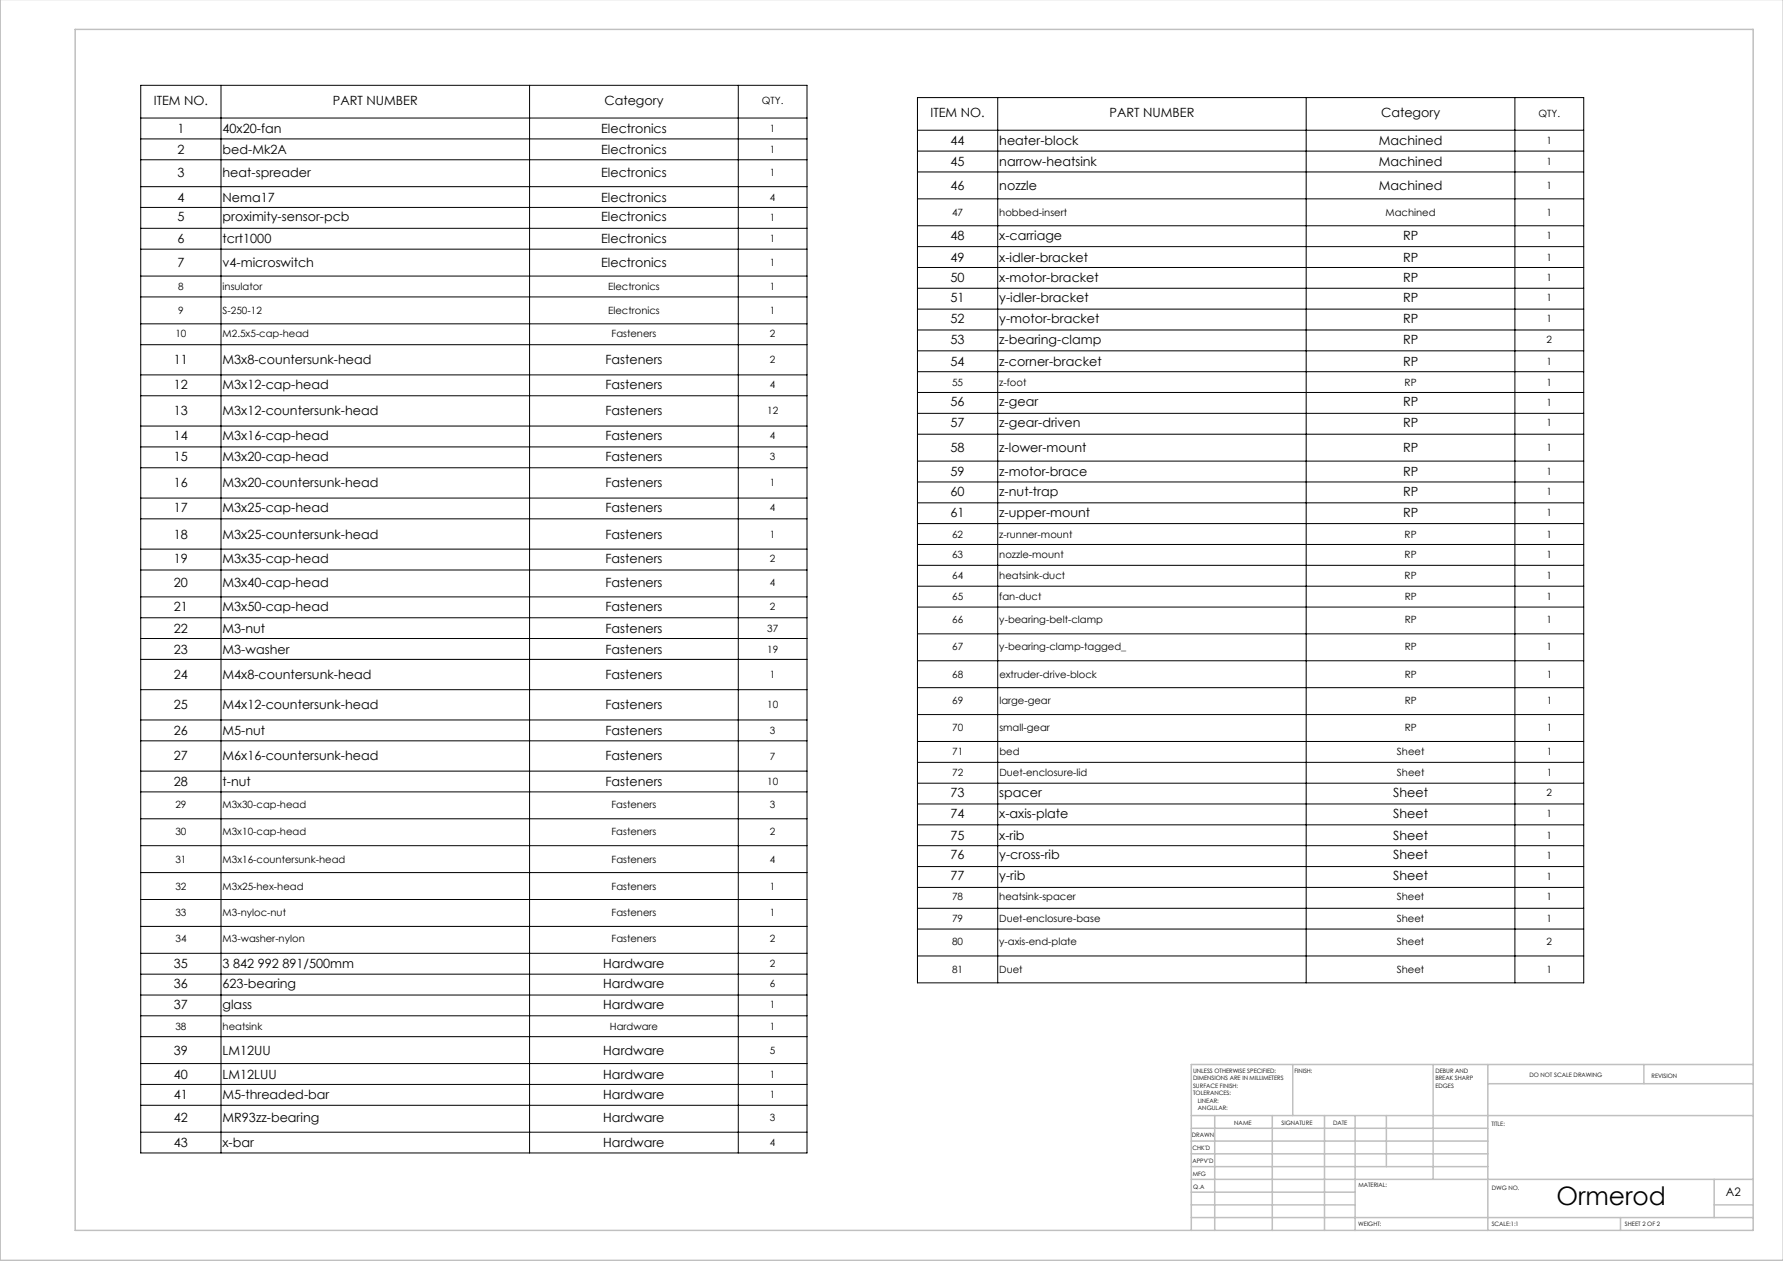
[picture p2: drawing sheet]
<svg xmlns="http://www.w3.org/2000/svg" width="594mm" height="420mm" viewBox="0 0 594 420" stroke-linecap="round" stroke-linejoin="round" font-family="sans-serif">
<defs><g id="words">
<text font-size="8.5" x="518.5" y="401.5">Ormerod</text>
<g font-size="4.2">
<text x="51.2" y="35">ITEM NO.</text>
<text x="110.9" y="35">PART NUMBER</text>
<text x="201.4" y="35">Category</text>
<text x="310" y="39.1">ITEM NO.</text>
<text x="369.7" y="39.1">PART NUMBER</text>
<text x="460.1" y="39.1">Category</text>
<text x="59.1" y="44.3">1</text>
<text x="74.1" y="44.3">40x20-fan</text>
<text x="200.2" y="44.3">Electronics</text>
<text x="59.1" y="51.2">2</text>
<text x="74.1" y="51.2">bed-Mk2A</text>
<text x="200.2" y="51.2">Electronics</text>
<text x="316.7" y="48.4">44</text>
<text x="332.9" y="48.4">heater-block</text>
<text x="459.4" y="48.4">Machined</text>
<text x="59.1" y="58.8">3</text>
<text x="74.1" y="58.8">heat-spreader</text>
<text x="200.2" y="58.8">Electronics</text>
<text x="316.7" y="55.3">45</text>
<text x="332.9" y="55.3">narrow-heatsink</text>
<text x="459.4" y="55.3">Machined</text>
<text x="316.7" y="63.3">46</text>
<text x="332.9" y="63.3">nozzle</text>
<text x="459.4" y="63.3">Machined</text>
<text x="59.1" y="67.1">4</text>
<text x="74.1" y="67.1">Nema17</text>
<text x="200.2" y="67.1">Electronics</text>
<text x="59.1" y="73.7">5</text>
<text x="74.1" y="73.7">proximity-sensor-pcb</text>
<text x="200.2" y="73.7">Electronics</text>
<text x="59.1" y="81">6</text>
<text x="74.1" y="81">tcrt1000</text>
<text x="200.2" y="81">Electronics</text>
<text x="316.7" y="79.8">48</text>
<text x="332.9" y="79.8">x-carriage</text>
<text x="467.4" y="79.8">RP</text>
<text x="59.1" y="89">7</text>
<text x="74.1" y="89">v4-microswitch</text>
<text x="200.2" y="89">Electronics</text>
<text x="316.7" y="87.1">49</text>
<text x="332.9" y="87.1">x-idler-bracket</text>
<text x="467.4" y="87.1">RP</text>
<text x="316.7" y="94.1">50</text>
<text x="332.9" y="94.1">x-motor-bracket</text>
<text x="467.4" y="94.1">RP</text>
<text x="316.7" y="100.6">51</text>
<text x="332.9" y="100.6">y-idler-bracket</text>
<text x="467.4" y="100.6">RP</text>
<text x="316.7" y="107.6">52</text>
<text x="332.9" y="107.6">y-motor-bracket</text>
<text x="467.4" y="107.6">RP</text>
<text x="316.7" y="114.5">53</text>
<text x="332.9" y="114.5">z-bearing-clamp</text>
<text x="467.4" y="114.5">RP</text>
<text x="57.9" y="121.3">11</text>
<text x="74.1" y="121.3">M3x8-countersunk-head</text>
<text x="201.7" y="121.3">Fasteners</text>
<text x="316.7" y="121.8">54</text>
<text x="332.9" y="121.8">z-corner-bracket</text>
<text x="467.4" y="121.8">RP</text>
<text x="57.9" y="129.5">12</text>
<text x="74.1" y="129.5">M3x12-cap-head</text>
<text x="201.7" y="129.5">Fasteners</text>
<text x="316.7" y="135.3">56</text>
<text x="332.9" y="135.3">z-gear</text>
<text x="467.4" y="135.3">RP</text>
<text x="57.9" y="138.4">13</text>
<text x="74.1" y="138.4">M3x12-countersunk-head</text>
<text x="201.7" y="138.4">Fasteners</text>
<text x="316.7" y="142.3">57</text>
<text x="332.9" y="142.3">z-gear-driven</text>
<text x="467.4" y="142.3">RP</text>
<text x="57.9" y="146.5">14</text>
<text x="74.1" y="146.5">M3x16-cap-head</text>
<text x="201.7" y="146.5">Fasteners</text>
<text x="57.9" y="153.4">15</text>
<text x="74.1" y="153.4">M3x20-cap-head</text>
<text x="201.7" y="153.4">Fasteners</text>
<text x="316.7" y="150.6">58</text>
<text x="332.9" y="150.6">z-lower-mount</text>
<text x="467.4" y="150.6">RP</text>
<text x="316.7" y="158.6">59</text>
<text x="332.9" y="158.6">z-motor-brace</text>
<text x="467.4" y="158.6">RP</text>
<text x="57.9" y="162.3">16</text>
<text x="74.1" y="162.3">M3x20-countersunk-head</text>
<text x="201.7" y="162.3">Fasteners</text>
<text x="316.7" y="165.1">60</text>
<text x="332.9" y="165.1">z-nut-trap</text>
<text x="467.4" y="165.1">RP</text>
<text x="57.9" y="170.5">17</text>
<text x="74.1" y="170.5">M3x25-cap-head</text>
<text x="201.7" y="170.5">Fasteners</text>
<text x="316.7" y="172.1">61</text>
<text x="332.9" y="172.1">z-upper-mount</text>
<text x="467.4" y="172.1">RP</text>
<text x="57.9" y="179.4">18</text>
<text x="74.1" y="179.4">M3x25-countersunk-head</text>
<text x="201.7" y="179.4">Fasteners</text>
<text x="57.9" y="187.5">19</text>
<text x="74.1" y="187.5">M3x35-cap-head</text>
<text x="201.7" y="187.5">Fasteners</text>
<text x="57.9" y="195.4">20</text>
<text x="74.1" y="195.4">M3x40-cap-head</text>
<text x="201.7" y="195.4">Fasteners</text>
<text x="57.9" y="203.4">21</text>
<text x="74.1" y="203.4">M3x50-cap-head</text>
<text x="201.7" y="203.4">Fasteners</text>
<text x="57.9" y="210.7">22</text>
<text x="74.1" y="210.7">M3-nut</text>
<text x="201.7" y="210.7">Fasteners</text>
<text x="57.9" y="217.7">23</text>
<text x="74.1" y="217.7">M3-washer</text>
<text x="201.7" y="217.7">Fasteners</text>
<text x="57.9" y="226.2">24</text>
<text x="74.1" y="226.2">M4x8-countersunk-head</text>
<text x="201.7" y="226.2">Fasteners</text>
<text x="57.9" y="236.3">25</text>
<text x="74.1" y="236.3">M4x12-countersunk-head</text>
<text x="201.7" y="236.3">Fasteners</text>
<text x="57.9" y="244.8">26</text>
<text x="74.1" y="244.8">M5-nut</text>
<text x="201.7" y="244.8">Fasteners</text>
<text x="57.9" y="253.3">27</text>
<text x="74.1" y="253.3">M6x16-countersunk-head</text>
<text x="201.7" y="253.3">Fasteners</text>
<text x="57.9" y="261.8">28</text>
<text x="74.1" y="261.8">t-nut</text>
<text x="201.7" y="261.8">Fasteners</text>
<text x="316.7" y="265.4">73</text>
<text x="332.9" y="265.4">spacer</text>
<text x="464.1" y="265.4">Sheet</text>
<text x="316.7" y="272.4">74</text>
<text x="332.9" y="272.4">x-axis-plate</text>
<text x="464.1" y="272.4">Sheet</text>
<text x="316.7" y="279.7">75</text>
<text x="332.9" y="279.7">x-rib</text>
<text x="464.1" y="279.7">Sheet</text>
<text x="316.7" y="286.3">76</text>
<text x="332.9" y="286.3">y-cross-rib</text>
<text x="464.1" y="286.3">Sheet</text>
<text x="316.7" y="293.2">77</text>
<text x="332.9" y="293.2">y-rib</text>
<text x="464.1" y="293.2">Sheet</text>
<text x="57.9" y="322.5">35</text>
<text x="74.1" y="322.5">3 842 992 891/500mm</text>
<text x="201" y="322.5">Hardware</text>
<text x="57.9" y="329">36</text>
<text x="74.1" y="329">623-bearing</text>
<text x="201" y="329">Hardware</text>
<text x="57.9" y="336">37</text>
<text x="74.1" y="336">glass</text>
<text x="201" y="336">Hardware</text>
<text x="57.9" y="351.3">39</text>
<text x="74.1" y="351.3">LM12UU</text>
<text x="201" y="351.3">Hardware</text>
<text x="57.9" y="359.2">40</text>
<text x="74.1" y="359.2">LM12LUU</text>
<text x="201" y="359.2">Hardware</text>
<text x="57.9" y="366.2">41</text>
<text x="74.1" y="366.2">M5-threaded-bar</text>
<text x="201" y="366.2">Hardware</text>
<text x="57.9" y="373.7">42</text>
<text x="74.1" y="373.7">MR93zz-bearing</text>
<text x="201" y="373.7">Hardware</text>
<text x="57.9" y="382.1">43</text>
<text x="74.1" y="382.1">x-bar</text>
<text x="201" y="382.1">Hardware</text>
</g>
<text font-size="3.9" x="575" y="398.4">A2</text>
<g font-size="3.3">
<text x="253.8" y="34.8">QTY.</text>
<text x="512.6" y="38.8">QTY.</text>
<text x="256.5" y="44">1</text>
<text x="256.5" y="50.9">1</text>
<text x="515.2" y="48">1</text>
<text x="256.5" y="58.6">1</text>
<text x="515.2" y="55">1</text>
<text x="515.2" y="62.9">1</text>
<text x="256.5" y="66.8">4</text>
<text x="317.2" y="71.9">47</text>
<text x="332.9" y="71.9">hobbed-insert</text>
<text x="461.6" y="71.9">Machined</text>
<text x="515.2" y="71.9">1</text>
<text x="256.5" y="73.5">1</text>
<text x="256.5" y="80.7">1</text>
<text x="515.2" y="79.5">1</text>
<text x="256.5" y="88.7">1</text>
<text x="515.2" y="86.8">1</text>
<text x="515.2" y="93.7">1</text>
<text x="59.4" y="96.6">8</text>
<text x="74.2" y="96.6">insulator</text>
<text x="202.6" y="96.6">Electronics</text>
<text x="256.5" y="96.6">1</text>
<text x="515.2" y="100.4">1</text>
<text x="59.4" y="104.6">9</text>
<text x="74.2" y="104.6">S-250-12</text>
<text x="202.6" y="104.6">Electronics</text>
<text x="256.5" y="104.6">1</text>
<text x="515.2" y="107.3">1</text>
<text x="58.4" y="112.2">10</text>
<text x="74.2" y="112.2">M2.5x5-cap-head</text>
<text x="203.7" y="112.2">Fasteners</text>
<text x="256.5" y="112.2">2</text>
<text x="515.2" y="114.3">2</text>
<text x="256.5" y="121">2</text>
<text x="515.2" y="121.5">1</text>
<text x="256.5" y="129.2">4</text>
<text x="317.2" y="128.5">55</text>
<text x="332.9" y="128.5">z-foot</text>
<text x="468" y="128.5">RP</text>
<text x="515.2" y="128.5">1</text>
<text x="515.2" y="135.1">1</text>
<text x="255.6" y="138.1">12</text>
<text x="515.2" y="142">1</text>
<text x="256.5" y="146.3">4</text>
<text x="256.5" y="153.2">3</text>
<text x="515.2" y="150.3">1</text>
<text x="515.2" y="158.2">1</text>
<text x="256.5" y="162">1</text>
<text x="515.2" y="164.9">1</text>
<text x="256.5" y="170.2">4</text>
<text x="515.2" y="171.8">1</text>
<text x="256.5" y="179">1</text>
<text x="317.2" y="179.1">62</text>
<text x="332.9" y="179.1">z-runner-mount</text>
<text x="468" y="179.1">RP</text>
<text x="515.2" y="179.1">1</text>
<text x="256.5" y="187.3">2</text>
<text x="317.2" y="186">63</text>
<text x="332.9" y="186">nozzle-mount</text>
<text x="468" y="186">RP</text>
<text x="515.3" y="186">1</text>
<text x="256.5" y="195.2">4</text>
<text x="317.2" y="193">64</text>
<text x="332.9" y="193">heatsink-duct</text>
<text x="468" y="193">RP</text>
<text x="515.3" y="193">1</text>
<text x="256.5" y="203.2">2</text>
<text x="317.2" y="199.9">65</text>
<text x="332.9" y="199.9">fan-duct</text>
<text x="468" y="199.9">RP</text>
<text x="515.3" y="199.9">1</text>
<text x="317.2" y="207.5">66</text>
<text x="332.9" y="207.5">y-bearing-belt-clamp</text>
<text x="468" y="207.5">RP</text>
<text x="515.3" y="207.5">1</text>
<text x="255.6" y="210.4">37</text>
<text x="255.6" y="217.3">19</text>
<text x="317.2" y="216.5">67</text>
<text x="332.9" y="216.5">y-bearing-clamp-tagged_</text>
<text x="468" y="216.5">RP</text>
<text x="515.3" y="216.5">1</text>
<text x="256.5" y="225.9">1</text>
<text x="317.2" y="225.8">68</text>
<text x="332.9" y="225.8">extruder-drive-block</text>
<text x="468" y="225.8">RP</text>
<text x="515.3" y="225.8">1</text>
<text x="255.6" y="235.9">10</text>
<text x="317.2" y="234.4">69</text>
<text x="332.9" y="234.4">large-gear</text>
<text x="468" y="234.4">RP</text>
<text x="515.3" y="234.4">1</text>
<text x="256.5" y="244.5">3</text>
<text x="317.2" y="243.4">70</text>
<text x="332.9" y="243.4">small-gear</text>
<text x="468" y="243.4">RP</text>
<text x="515.3" y="243.4">1</text>
<text x="317.2" y="251.6">71</text>
<text x="332.9" y="251.6">bed</text>
<text x="465.4" y="251.6">Sheet</text>
<text x="515.3" y="251.6">1</text>
<text x="256.5" y="253">7</text>
<text x="255.6" y="261.5">10</text>
<text x="317.2" y="258.6">72</text>
<text x="332.9" y="258.6">Duet-enclosure-lid</text>
<text x="465.4" y="258.6">Sheet</text>
<text x="515.3" y="258.6">1</text>
<text x="58.4" y="269.1">29</text>
<text x="74.2" y="269.1">M3x30-cap-head</text>
<text x="203.7" y="269.1">Fasteners</text>
<text x="256.5" y="269.1">3</text>
<text x="515.2" y="265.2">2</text>
<text x="515.2" y="272.1">1</text>
<text x="58.4" y="278.1">30</text>
<text x="74.2" y="278.1">M3x10-cap-head</text>
<text x="203.7" y="278.1">Fasteners</text>
<text x="256.5" y="278.1">2</text>
<text x="515.2" y="279.4">1</text>
<text x="58.4" y="287.4">31</text>
<text x="74.2" y="287.4">M3x16-countersunk-head</text>
<text x="203.7" y="287.4">Fasteners</text>
<text x="256.5" y="287.4">4</text>
<text x="515.2" y="286">1</text>
<text x="515.2" y="293">1</text>
<text x="58.4" y="296.3">32</text>
<text x="74.2" y="296.3">M3x25-hex-head</text>
<text x="203.7" y="296.3">Fasteners</text>
<text x="256.5" y="296.3">1</text>
<text x="317.2" y="299.9">78</text>
<text x="332.9" y="299.9">heatsink-spacer</text>
<text x="465.4" y="299.9">Sheet</text>
<text x="515.2" y="299.9">1</text>
<text x="58.5" y="305">33</text>
<text x="74.2" y="305">M3-nyloc-nut</text>
<text x="203.7" y="305">Fasteners</text>
<text x="256.5" y="305">1</text>
<text x="317.2" y="307.2">79</text>
<text x="332.9" y="307.2">Duet-enclosure-base</text>
<text x="465.4" y="307.2">Sheet</text>
<text x="515.2" y="307.2">1</text>
<text x="58.5" y="313.9">34</text>
<text x="74.2" y="313.9">M3-washer-nylon</text>
<text x="203.7" y="313.9">Fasteners</text>
<text x="256.5" y="313.9">2</text>
<text x="317.2" y="314.8">80</text>
<text x="332.9" y="314.8">y-axis-end-plate</text>
<text x="465.4" y="314.8">Sheet</text>
<text x="515.2" y="314.8">2</text>
<text x="256.5" y="322.2">2</text>
<text x="256.5" y="328.8">6</text>
<text x="317.2" y="324.1">81</text>
<text x="332.9" y="324.1">Duet</text>
<text x="465.4" y="324.1">Sheet</text>
<text x="515.2" y="324.1">1</text>
<text x="256.5" y="335.7">1</text>
<text x="58.4" y="343">38</text>
<text x="74.2" y="343">heatsink</text>
<text x="203.2" y="343">Hardware</text>
<text x="256.5" y="343">1</text>
<text x="256.5" y="351">5</text>
<text x="256.5" y="358.9">1</text>
<text x="256.5" y="365.8">1</text>
<text x="256.5" y="373.5">3</text>
<text x="256.5" y="381.7">4</text>
</g>
<g font-size="2">
<text x="397.5" y="357.4">UNLESS OTHERWISE SPECIFIED:</text>
<text x="397.5" y="359.9">DIMENSIONS ARE IN MILLIMETERS</text>
<text x="431.2" y="357.4">FINISH:</text>
<text x="478.2" y="357.3">DEBUR AND</text>
<text x="478.2" y="359.8">BREAK SHARP</text>
<text x="509.5" y="358.8">DO NOT SCALE DRAWING</text>
<text x="550.2" y="359">REVISION</text>
<text x="397.5" y="362.4">SURFACE FINISH:</text>
<text x="397.5" y="364.9">TOLERANCES:</text>
<text x="478.2" y="362.3">EDGES</text>
<text x="399.1" y="367.4">LINEAR:</text>
<text x="399.1" y="369.9">ANGULAR:</text>
<text x="411.2" y="374.8">NAME</text>
<text x="426.9" y="374.7">SIGNATURE</text>
<text x="444.1" y="374.7">DATE</text>
<text x="496.8" y="375">TITLE:</text>
<text x="397.1" y="378.9">DRAWN</text>
<text x="397.3" y="383.1">CHK'D</text>
<text x="397.3" y="387.2">APPV'D</text>
<text x="397.3" y="391.6">MFG</text>
<text x="397.5" y="395.9">Q.A</text>
<text x="452.5" y="395.3">MATERIAL:</text>
<text x="497" y="396.4">DWG NO.</text>
<text x="452.5" y="408.3">WEIGHT:</text>
<text x="497" y="408.4">SCALE:1:1</text>
<text x="541.4" y="408.4">SHEET 2 OF 2</text>
</g>
</g></defs>
<g fill="none" stroke="#000" stroke-width=".33">
<path d="M46.9 28.4h222v355.6h-222zM46.9 39.3h222M73.6 28.4v355.6M176.4 28.4v355.6M246 28.4v355.6M305.6 32.5h222v294.9h-222zM332.4 32.5v294.9M435.2 32.5v294.9M504.7 32.5v294.9M46.9 46.3h222M46.9 53.2h222M305.6 50.3h222"/>
<path d="M305.6 57.3h222M305.6 43.4h222M46.9 62.2h222M46.9 69.1h222M46.9 76h222M305.6 66.2h222M305.6 75.2h222M46.9 83h222M46.9 92h222M46.9 98.9h222M305.6 82.1h222M305.6 89.1h222"/>
<path d="M305.6 96h222M46.9 107.9h222M46.9 114.8h222M305.6 103h222M305.6 109.9h222M305.6 116.9h222M46.9 124.9h222M46.9 131.8h222M305.6 123.8h222M305.6 130.7h222M305.6 137.7h222M46.9 141.9h222"/>
<path d="M46.9 148.9h222M46.9 155.8h222M305.6 144.6h222M305.6 153.6h222M46.9 165.9h222M46.9 172.8h222M305.6 160.5h222M305.6 167.5h222M305.6 174.4h222M46.9 182.9h222M46.9 189.8h222M46.9 198.8h222"/>
<path d="M305.6 181.3h222M305.6 188.3h222M305.6 195.2h222M46.9 205.8h222M46.9 212.7h222M46.9 219.6h222M305.6 202.2h222M305.6 211.1h222M46.9 229.7h222M46.9 239.8h222M305.6 220.1h222M305.6 229h222"/>
<path d="M305.6 238h222M46.9 246.8h222M46.9 256.8h222M305.6 247h222M305.6 253.9h222M46.9 263.8h222M46.9 272.7h222M305.6 260.9h222M305.6 267.8h222M305.6 274.7h222M46.9 281.7h222M46.9 290.6h222"/>
<path d="M46.9 299.6h222M305.6 281.7h222M305.6 288.6h222M305.6 295.6h222M46.9 308.6h222M46.9 317.5h222M305.6 302.5h222M305.6 309.4h222M305.6 318.4h222M46.9 324.5h222M46.9 331.4h222M46.9 338.3h222"/>
<path d="M46.9 345.3h222M46.9 354.2h222M46.9 361.2h222M46.9 368.1h222M46.9 377.1h222"/>
</g>
<g fill="none" stroke="#c0c0c0" stroke-width=".5">
<path d="M.1 -.1v419.9h594M25 9.8h559.1v400h-559.1zM430.7 354.6v17M477.4 354.6v38.2M495.7 354.6v55.2M547.7 354.6v6.3M584.1 354.6h-187.2v55.2M396.9 371.6h187.2M396.9 375.8h98.8M404.7 371.6v38.2M423.9 371.6v38.2M441.3 371.6v38.2"/>
<path d="M451.4 371.6v38.2M461.9 371.6v17M495.7 360.9h88.4M396.9 388.6h98.8M396.9 384.3h98.8M396.9 380.1h98.8M396.9 397.1h54.5M396.9 392.8h187.2M571.1 392.8v12.7M396.9 405.5h187.2M396.9 401.3h54.5M539.9 405.5v4.3"/>
<path d="M571.1 401.3h13"/>
</g>
<use href="#words"/>
</svg>
